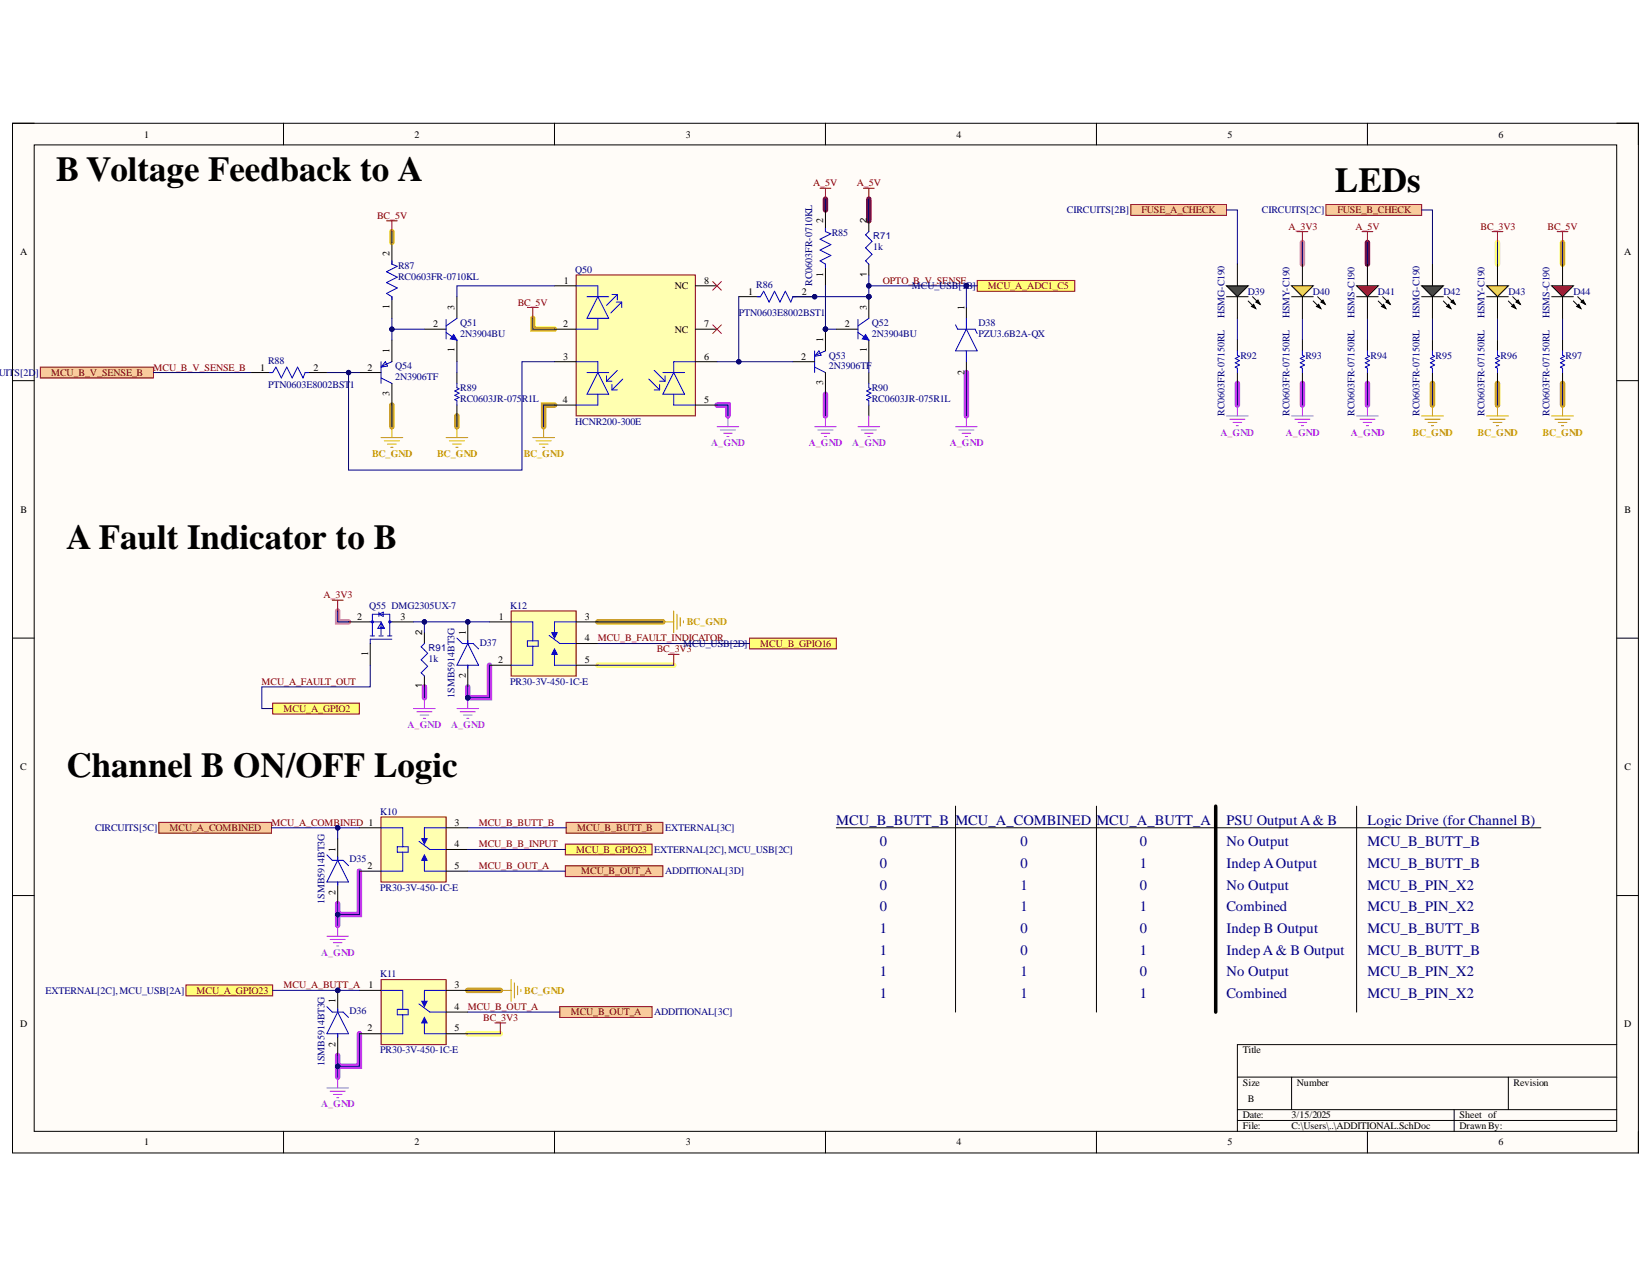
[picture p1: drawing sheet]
<svg xmlns="http://www.w3.org/2000/svg" width="279mm" height="216mm" viewBox="0 0 279 216" stroke-linecap="round" stroke-linejoin="round" font-family="sans-serif">
<defs><g id="words">
<g font-size="5.9">
<text x="9.5" y="30.5">B Voltage Feedback to A</text>
<text x="225.8" y="32.4">LEDs</text>
<text x="11.3" y="92.9">A Fault Indicator to B</text>
<text x="11.3" y="131.3">Channel B ON/OFF Logic</text>
</g>
<g font-size="2.5" fill="#000080">
<text x="141.4" y="139.5">MCU_B_BUTT_B MCU_A_COMBINED MCU_A_BUTT_A</text>
<text x="148.8" y="143.1">0</text>
<text x="172.6" y="143.1">0</text>
<text x="192.8" y="143.1">0</text>
<text x="207.4" y="139.5">PSU OutputA&amp; B</text>
<text x="207.4" y="143.1">No Output</text>
<text x="231.3" y="139.5">Logic Drive (for Channel B)</text>
<text x="231.3" y="143.1">MCU_B_BUTT_B</text>
<text x="148.8" y="146.7">0</text>
<text x="172.6" y="146.7">0</text>
<text x="192.8" y="146.7">1</text>
<text x="207.4" y="146.7">Indep AOutput</text>
<text x="231.3" y="146.7">MCU_B_BUTT_B</text>
<text x="148.8" y="150.4">0</text>
<text x="148.8" y="154.1">0</text>
<text x="172.6" y="150.4">1</text>
<text x="172.6" y="154.1">1</text>
<text x="192.8" y="150.4">0</text>
<text x="192.8" y="154.1">1</text>
<text x="207.4" y="150.4">No Output</text>
<text x="207.4" y="154.1">Combined</text>
<text x="231.3" y="150.4">MCU_B_PIN_X2</text>
<text x="231.3" y="154.1">MCU_B_PIN_X2</text>
<text x="148.8" y="157.7">1</text>
<text x="148.8" y="161.4">1</text>
<text x="172.6" y="161.4">0</text>
<text x="172.6" y="157.7">0</text>
<text x="192.8" y="157.7">0</text>
<text x="192.8" y="161.4">1</text>
<text x="207.4" y="157.7">Indep B Output</text>
<text x="207.4" y="161.4">Indep A&amp; B Output</text>
<text x="231.3" y="157.7">MCU_B_BUTT_B</text>
<text x="231.3" y="161.4">MCU_B_BUTT_B</text>
<text x="148.8" y="165.1">1</text>
<text x="172.6" y="165.1">1</text>
<text x="192.8" y="165.1">0</text>
<text x="207.4" y="165.1">No Output</text>
<text x="231.3" y="165.1">MCU_B_PIN_X2</text>
<text x="148.8" y="168.7">1</text>
<text x="172.6" y="168.7">1</text>
<text x="192.8" y="168.7">1</text>
<text x="207.4" y="168.7">Combined</text>
<text x="231.3" y="168.7">MCU_B_PIN_X2</text>
</g>
<g font-size="1.7">
<text x="24.4" y="23.3">1</text>
<text x="70.1" y="23.3">2</text>
<text x="116" y="23.3">3</text>
<text x="161.7" y="23.3">4</text>
<text x="207.6" y="23.3">5</text>
<text x="253.4" y="23.3">6</text>
<text x="139.2" y="37.7" transform="rotate(-90 139.2 37.7)">2</text>
<text x="3.4" y="43.1">A</text>
<text x="65.9" y="43.2" transform="rotate(-90 65.9 43.2)">2</text>
<text x="95.3" y="48">1</text>
<text x="119.1" y="48">8</text>
<text x="139.2" y="46.8" transform="rotate(-90 139.2 46.8)">1</text>
<text x="274.7" y="43.1">A</text>
<text x="65.9" y="52.3" transform="rotate(-90 65.9 52.3)">1</text>
<text x="76.9" y="52.4" transform="rotate(-90 76.9 52.4)">3</text>
<text x="114.1" y="48.9">NC</text>
<text x="126.6" y="49.8">1</text>
<text x="135.6" y="49.8">2</text>
<text x="146.6" y="52.4" transform="rotate(-90 146.6 52.4)">3</text>
<text x="163.1" y="52.4" transform="rotate(-90 163.1 52.4)">1</text>
<text x="65.9" y="59.7" transform="rotate(-90 65.9 59.7)">1</text>
<text x="73.3" y="55.3">2</text>
<text x="76.9" y="59.5" transform="rotate(-90 76.9 59.5)">1</text>
<text x="95.3" y="55.3">2</text>
<text x="114.1" y="56.2">NC</text>
<text x="119.1" y="55.3">7</text>
<text x="139.2" y="57.8" transform="rotate(-90 139.2 57.8)">1</text>
<text x="142.9" y="55.3">2</text>
<text x="146.6" y="59.5" transform="rotate(-90 146.6 59.5)">1</text>
<text x="44" y="62.7">1</text>
<text x="53" y="62.7">2</text>
<text x="62.2" y="62.7">2</text>
<text x="95.3" y="60.8">3</text>
<text x="119.1" y="60.8">6</text>
<text x="135.5" y="60.8">2</text>
<text x="139.2" y="65.1" transform="rotate(-90 139.2 65.1)">3</text>
<text x="163.1" y="63.3" transform="rotate(-90 163.1 63.3)">2</text>
<text x="65.9" y="67" transform="rotate(-90 65.9 67)">3</text>
<text x="95.2" y="68.2">4</text>
<text x="119.1" y="68.2">5</text>
<text x="3.5" y="86.7">B</text>
<text x="274.8" y="86.7">B</text>
<text x="60.4" y="104.8">2</text>
<text x="67.8" y="104.8">3</text>
<text x="78.8" y="107.3" transform="rotate(-90 78.8 107.3)">1</text>
<text x="84.3" y="104.8">1</text>
<text x="98.9" y="104.8">3</text>
<text x="62.3" y="110.9" transform="rotate(-90 62.3 110.9)">1</text>
<text x="84.3" y="112.1">2</text>
<text x="98.9" y="108.4">4</text>
<text x="98.9" y="112.1">5</text>
<text x="78.8" y="114.7" transform="rotate(-90 78.8 114.7)">2</text>
<text x="3.4" y="130.2">C</text>
<text x="274.8" y="130.2">C</text>
<text x="76.9" y="139.6">3</text>
<text x="76.9" y="143.3">4</text>
<text x="56.8" y="144" transform="rotate(-90 56.8 144)">1</text>
<text x="62.2" y="146.9">2</text>
<text x="76.9" y="146.9">5</text>
<text x="56.8" y="151.4" transform="rotate(-90 56.8 151.4)">2</text>
<text x="62.3" y="167.1">1</text>
<text x="76.9" y="167.1">3</text>
<text x="3.4" y="173.7">D</text>
<text x="56.8" y="169.6" transform="rotate(-90 56.8 169.6)">1</text>
<text x="76.9" y="170.7">4</text>
<text x="274.7" y="173.7">D</text>
<text x="56.8" y="177" transform="rotate(-90 56.8 177)">2</text>
<text x="62.2" y="174.4">2</text>
<text x="76.9" y="174.4">5</text>
<text x="210.2" y="178.1">Title</text>
<text x="210.2" y="183.6">Size</text>
<text x="219.4" y="183.6">Number</text>
<text x="256" y="183.6">Revision</text>
<text x="210.2" y="189.1">Date:</text>
<text x="210.2" y="190.9">File:</text>
<text x="211.1" y="186.3">B</text>
<text x="218.4" y="189.1">3/15/2025</text>
<text x="218.4" y="190.9">C:\Users\..\ADDITIONAL.SchDoc</text>
<text x="246.8" y="189.1">Sheet of</text>
<text x="246.8" y="190.9">DrawnBy:</text>
<text x="24.4" y="193.7">1</text>
<text x="70.1" y="193.7">2</text>
<text x="116" y="193.7">3</text>
<text x="161.7" y="193.7">4</text>
<text x="207.6" y="193.7">5</text>
<text x="253.4" y="193.7">6</text>
</g>
<g font-size="1.7" fill="#800000">
<text x="137.6" y="31.5">A_5V</text>
<text x="144.9" y="31.5">A_5V</text>
<text x="63.8" y="37">BC_5V</text>
<text x="193" y="36">FUSE_A_CHECK</text>
<text x="217.9" y="38.8">A_3V3</text>
<text x="226.2" y="36">FUSE_B_CHECK</text>
<text x="229.3" y="38.8">A_5V</text>
<text x="250.4" y="38.8">BC_3V3</text>
<text x="261.7" y="38.8">BC_5V</text>
<text x="149.3" y="48">OPTO_B_V_SENSE</text>
<text x="87.6" y="51.7">BC_5V</text>
<text x="167.1" y="48.9">MCU_A_ADC1_C5</text>
<text x="8.6" y="63.5">MCU_B_V_SENSE_B</text>
<text x="26" y="62.7">MCU_B_V_SENSE_B</text>
<text x="54.7" y="101.1">A_3V3</text>
<text x="101.1" y="108.4">MCU_B_FAULT_INDICATOR</text>
<text x="111.1" y="110.3">BC_3V3</text>
<text x="128.6" y="109.4">MCU_B_GPIO16</text>
<text x="44.2" y="115.8">MCU_A_FAULT_OUT</text>
<text x="48" y="120.3">MCU_A_GPIO2</text>
<text x="28.7" y="140.6">MCU_A_COMBINED</text>
<text x="45.9" y="139.6">MCU_A_COMBINED 1</text>
<text x="81" y="139.6">MCU_B_BUTT_B</text>
<text x="81" y="143.3">MCU_B_B_INPUT</text>
<text x="97.6" y="140.6">MCU_B_BUTT_B</text>
<text x="81" y="146.9">MCU_B_OUT_A</text>
<text x="97.5" y="144.2">MCU_B_GPIO23 EXTERNAL[2C],MCU_USB[2C]</text>
<text x="98.3" y="147.8">MCU_B_OUT_A</text>
<text x="48" y="167.1">MCU_A_BUTT_A</text>
<text x="33.2" y="168">MCU_A_GPIO23</text>
<text x="79.1" y="170.7">MCU_B_OUT_A</text>
<text x="81.7" y="172.6">BC_3V3</text>
<text x="96.5" y="171.7">MCU_B_OUT_A</text>
</g>
<g font-size="1.7" fill="#000080">
<text x="140.7" y="39.9">R85</text>
<text x="180.4" y="36">CIRCUITS[2B]</text>
<text x="213.4" y="36">CIRCUITS[2C]</text>
<text x="67.3" y="45.4">R87</text>
<text x="67.3" y="47.3">RC0603FR-0710KL</text>
<text x="97.3" y="46.2">Q50</text>
<text x="147.7" y="42.3">1k</text>
<text x="124.9" y="53.5">PTN0603E8002BST1</text>
<text x="127.9" y="48.7">R86</text>
<text x="137.4" y="48.3" transform="rotate(-90 137.4 48.3)">RC0603FR-0710KL</text>
<text x="154.2" y="48.9">MCU_USB[1B]</text>
<text x="207.1" y="53.8" transform="rotate(-90 207.1 53.8)">HSMG-C190</text>
<text x="211.1" y="49.8">D39</text>
<text x="218.1" y="53.8" transform="rotate(-90 218.1 53.8)">HSMY-C190</text>
<text x="222.1" y="49.8">D40</text>
<text x="229.1" y="53.8" transform="rotate(-90 229.1 53.8)">HSMS-C190</text>
<text x="233.1" y="49.8">D41</text>
<text x="240.1" y="53.8" transform="rotate(-90 240.1 53.8)">HSMG-C190</text>
<text x="244.1" y="49.8">D42</text>
<text x="251.1" y="53.8" transform="rotate(-90 251.1 53.8)">HSMY-C190</text>
<text x="255.1" y="49.8">D43</text>
<text x="262.1" y="53.8" transform="rotate(-90 262.1 53.8)">HSMS-C190</text>
<text x="266.1" y="49.8">D44</text>
<text x="77.8" y="55.1">Q51</text>
<text x="77.8" y="56.9">2N3904BU</text>
<text x="147.4" y="55.1">Q52</text>
<text x="147.4" y="56.9">2N3904BU</text>
<text x="165.5" y="55.1">D38</text>
<text x="165.5" y="56.9">PZU3.6B2A-QX</text>
<text x="-.3" y="63.5">UIT</text>
<text x="2.5" y="63.5">S[2D</text>
<text x="6" y="63.5">]</text>
<text x="45.3" y="61.6">R88</text>
<text x="45.3" y="65.5">PTN0603E8002BST</text>
<text x="59.1" y="65.5">1</text>
<text x="66.8" y="62.4">Q54</text>
<text x="66.8" y="64.3">2N3906TF</text>
<text x="140.2" y="60.6">Q53</text>
<text x="140.2" y="62.4">2N3906TF</text>
<text x="209.8" y="60.6">R92</text>
<text x="220.8" y="60.6">R93</text>
<text x="231.8" y="60.6">R94</text>
<text x="242.8" y="60.6">R95</text>
<text x="253.8" y="60.6">R96</text>
<text x="264.8" y="60.6">R97</text>
<text x="77.8" y="66.1">R89</text>
<text x="77.8" y="67.9">RC0603JR-075R1L</text>
<text x="97.3" y="71.8">HCNR200-300E</text>
<text x="147.4" y="66.1">R90</text>
<text x="147.4" y="67.9">RC0603JR-075R1L</text>
<text x="207.1" y="70.3" transform="rotate(-90 207.1 70.3)">RC0603FR-07150RL</text>
<text x="218.1" y="70.3" transform="rotate(-90 218.1 70.3)">RC0603FR-07150RL</text>
<text x="229.1" y="70.3" transform="rotate(-90 229.1 70.3)">RC0603FR-07150RL</text>
<text x="240.1" y="70.3" transform="rotate(-90 240.1 70.3)">RC0603FR-07150RL</text>
<text x="251.1" y="70.3" transform="rotate(-90 251.1 70.3)">RC0603FR-07150RL</text>
<text x="262.1" y="70.3" transform="rotate(-90 262.1 70.3)">RC0603FR-07150RL</text>
<text x="62.4" y="102.9">Q55 DMG2305UX-7</text>
<text x="86.3" y="102.9">K12</text>
<text x="72.5" y="111.9">1k</text>
<text x="81.1" y="109.2">D37</text>
<text x="115.6" y="109.4">MCU_USB[2D]</text>
<text x="76.9" y="118" transform="rotate(-90 76.9 118)">1SMB5914BT3G</text>
<text x="86.3" y="115.8">PR30-3V-450-1C-E</text>
<text x="64.3" y="137.8">K10</text>
<text x="16.1" y="140.6">CIRCUITS[5C]</text>
<text x="112.5" y="140.6">EXTERNAL[3C]</text>
<text x="59.1" y="145.8">D35</text>
<text x="112.5" y="147.8">ADDITIONAL[3D]</text>
<text x="54.9" y="152.8" transform="rotate(-90 54.9 152.8)">1SMB5914BT3G</text>
<text x="64.3" y="150.6">PR30-3V-450-1C-E</text>
<text x="64.3" y="165.2">K11</text>
<text x="7.7" y="168">EXTERNAL[2C],MCU_USB[2A]</text>
<text x="59.1" y="171.5">D36</text>
<text x="110.7" y="171.7">ADDITIONAL[3C]</text>
<text x="64.3" y="178.1">PR30-3V-450-1C-E</text>
<text x="54.9" y="180.3" transform="rotate(-90 54.9 180.3)">1SMB5914BT3G</text>
</g>
<g font-size="1.7" fill="#c39800">
<text x="62.9" y="77.3">BC_GND</text>
<text x="73.9" y="77.3">BC_GND</text>
<text x="88.6" y="77.3">BC_GND</text>
<text x="238.9" y="73.7">BC_GND</text>
<text x="249.9" y="73.7">BC_GND</text>
<text x="260.9" y="73.7">BC_GND</text>
<text x="116.1" y="105.7">BC_GND</text>
<text x="88.7" y="168">BC_GND</text>
</g>
<g font-size="1.7" fill="#c337eb">
<text x="120.3" y="75.4">A_GND</text>
<text x="136.8" y="75.4">A_GND</text>
<text x="144.1" y="75.4">A_GND</text>
<text x="160.6" y="75.4">A_GND</text>
<text x="206.4" y="73.7">A_GND</text>
<text x="217.5" y="73.7">A_GND</text>
<text x="228.5" y="73.7">A_GND</text>
<text x="68.9" y="123.1">A_GND</text>
<text x="76.3" y="123.1">A_GND</text>
<text x="54.3" y="161.6">A_GND</text>
<text x="54.3" y="187.2">A_GND</text>
</g>
<g font-size="1.6">
<text x="146.6" y="37.7" transform="rotate(-90 146.6 37.7)">2</text>
<text x="146.6" y="46.8" transform="rotate(-90 146.6 46.8)">1</text>
<text x="71.4" y="107.3" transform="rotate(-90 71.4 107.3)">2</text>
<text x="71.4" y="116.4" transform="rotate(-90 71.4 116.4)">1</text>
</g>
<g font-size="1.6" fill="#000080">
<text x="147.7" y="40.4">R71</text>
<text x="72.5" y="110.1">R91</text>
</g>
</g></defs>
<path d="M2.1 20.8h275v174.1h-275z" fill-rule="evenodd" fill="#fffcf8"/>
<path d="M2.1 20.8h275v174.1h-275z" fill="none" stroke="#000" stroke-width=".17"/>
<path d="M5.8 24.5h267.6v166.8h-267.6z" fill-rule="evenodd" fill="#fffcf8"/>
<g fill="none" stroke="#000" stroke-width=".17">
<path d="M2.1 20.8h3.7M5.8 24.5h267.6v166.8h-267.6zM47.9 20.8v3.7M93.8 20.8v3.7M139.6 20.8v3.7M185.4 20.8v3.7M231.3 20.8v3.7M273.4 20.8h3.7v3.7M66.3 41v3.7M66.3 50.2v3.6M66.3 57.5v3.7M71.8 55.7h3.6"/>
<path d="M77.3 50.2v3.6M77.3 57.5v3.7M2.1 64.4h3.7M42.5 63h3.6M51.6 63h3.7M60.8 63h3.6M66.3 64.8v3.7M273.4 64.4h3.7M2.1 107.9h3.7M273.4 107.9h3.7M2.1 151.4h3.7M273.4 151.4h3.7"/>
<path d="M273.4 176.6h-64.1v14.7M48 191.3v3.6M93.8 191.3v3.6M139.6 191.3v3.6M185.4 191.3v3.6M209.3 182.1h64.1M209.3 187.6h64.1M209.3 189.4h64.1M218.4 182.1v5.5M231.3 191.3v3.6M245.9 187.6v3.7M255.1 182.1v5.5"/>
<path d="M277.1 191.3v3.6"/>
</g>
<path d="M66.3 68.5v3.6M77.3 70.3v1.8M93.8 68.5h-1.9v3.6M242.3 64.8v3.7M253.3 64.8v3.7M264.3 64.8v3.7M101.1 105.1h11M79.1 167.4h5.5" fill="none" stroke="#c39800" stroke-width=".93"/>
<path d="M66.3 39.2v1.8M90.1 53.8v1.9h3.7M264.3 41v3.7" fill="none" stroke="#ffd900" stroke-width=".93"/>
<path d="M121.3 68.5h1.8v1.8M139.6 66.6v3.7M163.4 63v7.3M209.3 64.8v3.7M220.3 64.8v3.7M231.3 64.8v3.7M71.8 116.1v1.9M82.8 112.5v5.5h-3.7v-1.9M57.1 154.6v1.8M60.8 147.3v7.3h-3.7v-1.8M60.8 174.8v5.5h-3.7v-1.9M57.1 180.3v1.8" fill="none" stroke="#c337eb" stroke-width=".93"/>
<path d="M139.6 33.7v1.8M146.9 33.7v3.6M231.3 41v3.7" fill="none" stroke="#7c0056" stroke-width=".93"/>
<path d="M220.3 41v3.7M57.1 103.3v1.8h1.8" fill="none" stroke="#e85dac" stroke-width=".93"/>
<path d="M253.3 41v3.7M101.1 112.5h12.8M79.1 174.8h5.5" fill="none" stroke="#ffed7a" stroke-width=".93"/>
<path d="M66.3 44.1v.6l.9 .3-1.8 .9 1.8 1-1.8 .9 1.8 .9-1.8 .9 .9 .6v.5M75.4 56.2l1.9 1.3M75.4 54v3.3M77.3 53.8l-1.9 1.3M45.6 63h.5l.6-.9 .9 1.8 .9-1.8 .9 1.8 .9-1.8 .9 1.8 .4-.9h.6M64.4 61.2v3.6M64.4 63.9l1.9 .9M65.2 61.2l.3 .7-1.1 .2zM66.3 61.2l-1.7 .7" fill="none" stroke="#00f" stroke-width=".17"/>
<path d="M76.7 56.6l.6 .9-1.1-.2z" fill="#00f"/>
<path d="M76.7 56.6l.6 .9-1.1-.2zM77.3 64.8v.8l.3 .1-.7 .4 .7 .4-.7 .3 .7 .4-.7 .4 .4 .1v.8" fill="none" stroke="#00f" stroke-width=".17"/>
<path d="M77.3 63v1.8M77.3 68.5v1.8" fill="none" stroke="#000" stroke-width=".17"/>
<path d="M97.4 46.5h20.2v23.8h-20.2z" fill-rule="evenodd" fill="#ffffb0"/>
<path d="M97.4 46.5h20.2v23.8h-20.2z" fill="none" stroke="#800000" stroke-width=".17"/>
<g fill="none" stroke="#00f" stroke-width=".17">
<path d="M97.4 48.3h3.7v1.9M99.3 50.2h3.6M101.1 50.2l1.8 3.6h-3.6zM101.1 53.8v1.9h-3.7M103.5 49.8h.9M104.2 51.1h.9M104.4 49.8l-1.8 1.8M104.4 49.8v.9M105.1 51.1v.9M105.1 51.1l-1.8 1.8M97.4 61.2h3.7v1.8M99.3 63h3.6"/>
<path d="M101.1 66.6v1.9h-3.7M101.1 63l1.8 3.6h-3.6zM102.6 63.5v1M102.6 64.5h.9M103.5 65v.9M103.5 65.9h.9M104.4 62.6l-1.8 1.9M105.3 64.1l-1.8 1.8M109.7 64.1l1.9 1.8M110.6 65.9h1M110.6 62.6l1.9 1.9M111.6 64.5h.9"/>
<path d="M111.6 65v.9M112.1 63h3.7M112.5 63.5v1M113.9 63l1.9 3.6h-3.7zM113.9 66.6v1.9h3.7M117.6 61.2h-3.7v1.8"/>
</g>
<path d="M93.8 55.7h3.6M93.8 48.3h3.6M117.6 55.7h3.7M117.6 48.3h3.7M93.8 68.5h3.6M93.8 61.2h3.6M117.6 68.5h3.7M117.6 61.2h3.7" fill="none" stroke="#000" stroke-width=".17"/>
<path d="M120.5 47.6l1.5 1.5M120.5 54.9l1.5 1.5M122 47.6l-1.5 1.5M122 54.9l-1.5 1.5" fill="none" stroke="#f00" stroke-width=".17"/>
<circle cx="137.8" cy="50.2" r=".37" fill="#000080"/>
<circle cx="137.8" cy="50.2" r=".37" fill="none" stroke="#000080" stroke-width=".17"/>
<path d="M124.9 50.2h3.7M134.1 50.2h3.7" fill="none" stroke="#000" stroke-width=".17"/>
<circle cx="137.8" cy="50.2" r=".37" fill="#000080"/>
<circle cx="137.8" cy="50.2" r=".37" fill="none" stroke="#000080" stroke-width=".17"/>
<path d="M128.1 50.2h.5l.6-1 .9 1.9 .9-1.9 .9 1.9 .9-1.9 .9 1.9 .4-.9h.6" fill="none" stroke="#00f" stroke-width=".17"/>
<circle cx="139.6" cy="55.7" r=".37" fill="#000080"/>
<circle cx="139.6" cy="55.7" r=".37" fill="none" stroke="#000080" stroke-width=".17"/>
<path d="M137.8 59.3v3.7M138.5 59.3l.4 .8-1.1 .1zM139.6 59.3l-1.6 .8M137.8 62.1l1.8 .9" fill="none" stroke="#00f" stroke-width=".17"/>
<path d="M139.6 55.7v3.6M134.1 61.2h3.7" fill="none" stroke="#000" stroke-width=".17"/>
<circle cx="139.6" cy="55.7" r=".37" fill="#000080"/>
<circle cx="139.6" cy="55.7" r=".37" fill="none" stroke="#000080" stroke-width=".17"/>
<path d="M139.6 35.5v3.7M139.6 44.7v3.6M139.6 63v3.6" fill="none" stroke="#000" stroke-width=".17"/>
<path d="M139.6 38.6v.6l.9 .3-1.8 .9 1.8 1-1.8 .9 1.8 .9-1.8 .9 .9 .6v.5" fill="none" stroke="#00f" stroke-width=".17"/>
<circle cx="146.9" cy="50.2" r=".37" fill="#000080"/>
<circle cx="146.9" cy="50.2" r=".37" fill="none" stroke="#000080" stroke-width=".17"/>
<path d="M141.4 55.7h3.7M146.9 50.2v3.6M146.9 57.5v3.7" fill="none" stroke="#000" stroke-width=".17"/>
<circle cx="146.9" cy="50.2" r=".37" fill="#000080"/>
<circle cx="146.9" cy="50.2" r=".37" fill="none" stroke="#000080" stroke-width=".17"/>
<path d="M145.1 56.2l1.8 1.3M145.1 54v3.3M146.9 53.8l-1.8 1.3" fill="none" stroke="#00f" stroke-width=".17"/>
<path d="M146.4 56.6l.5 .9-1.1-.2z" fill="#00f"/>
<path d="M146.9 39.2l-.5 .5 1.1 1.1-1.1 1.1 1.1 1.1-1.1 1.1 .5 .6M146.4 56.6l.5 .9-1.1-.2zM146.9 64.8v.8l.4 .1-.7 .4 .7 .4-.7 .3 .7 .4-.7 .4 .3 .1v.8" fill="none" stroke="#00f" stroke-width=".17"/>
<path d="M146.9 37.3v1.9M146.9 44.7v1.8M146.9 63v1.8M146.9 68.5v1.8" fill="none" stroke="#000" stroke-width=".17"/>
<path d="M65.4 37.3h1.8M66.3 37.3v1.9M138.7 31.8h1.8M139.6 31.8v1.9M146 31.8h1.9M146.9 31.8v1.9M89.2 52h1.8M90.1 52v1.8" fill="none" stroke="#800000" stroke-width=".17"/>
<g fill="none" stroke="#c39800" stroke-width=".17">
<path d="M64.4 74h3.7M65 74.5h2.6M65.5 75.1h1.5M66.1 75.6h.4M66.3 72.1v1.9M75.4 74h3.7M76 74.5h2.6M76.5 75.1h1.5M77.1 75.6h.4M77.3 72.1v1.9M90.1 74h3.7M90.7 74.5h2.5"/>
<path d="M91.2 75.1h1.5M91.8 75.6h.3M91.9 72.1v1.9"/>
</g>
<g fill="none" stroke="#c337eb" stroke-width=".17">
<path d="M121.3 72.1h3.6M121.8 72.7h2.6M122.4 73.2h1.4M122.9 73.8h.4M123.1 70.3v1.8M137.8 72.1h3.6M138.3 72.7h2.6M138.9 73.2h1.4M139.4 73.8h.4M139.6 70.3v1.8M145.1 72.1h3.7M145.7 72.7h2.5"/>
<path d="M146.2 73.2h1.5M146.8 73.8h.3M146.9 70.3v1.8"/>
</g>
<path d="M165.3 47.4h16.5v1.8h-16.5z" fill-rule="evenodd" fill="#ffff80"/>
<path d="M165.3 47.4h16.5v1.8h-16.5z" fill="none" stroke="#800000" stroke-width=".17"/>
<path d="M86.4 103.3h11v11h-11z" fill-rule="evenodd" fill="#ffffb0"/>
<path d="M86.4 103.3h11v11h-11z" fill="none" stroke="#800000" stroke-width=".17"/>
<path d="M86.4 105.1h3.7v3.2M89.2 108.3h1.8v1h-1.8zM90.1 109.3v3.2h-3.7M92.9 107.4l1.8 1.4h2.7M93.8 110.6v1.9h3.6M97.4 105.1h-3.6v1.9" fill="none" stroke="#00f" stroke-width=".17"/>
<path d="M93.8 109.7l.4 .9h-.9z" fill="#00f"/>
<path d="M93.8 109.7l.4 .9h-.9z" fill="none" stroke="#00f" stroke-width=".17"/>
<path d="M93.3 107h.9l-.4 .9z" fill="#00f"/>
<path d="M93.3 107h.9l-.4 .9z" fill="none" stroke="#00f" stroke-width=".17"/>
<path d="M82.8 105.1h3.6M82.8 112.5h3.6M97.4 105.1h3.7M97.4 112.5h3.7M97.4 108.8h3.7" fill="none" stroke="#000" stroke-width=".17"/>
<path d="M77.3 119.8h3.6M79.1 118v1.8M77.8 120.3h2.6M78.4 120.9h1.4M78.9 121.4h.4" fill="none" stroke="#c337eb" stroke-width=".17"/>
<circle cx="79.1" cy="118" r=".37" fill="#000080"/>
<circle cx="79.1" cy="118" r=".37" fill="none" stroke="#000080" stroke-width=".17"/>
<circle cx="79.1" cy="105.1" r=".37" fill="#000080"/>
<circle cx="79.1" cy="105.1" r=".37" fill="none" stroke="#000080" stroke-width=".17"/>
<path d="M79.1 105.1v3.7M79.1 112.5v3.6" fill="none" stroke="#000" stroke-width=".17"/>
<circle cx="79.1" cy="105.1" r=".37" fill="#000080"/>
<circle cx="79.1" cy="105.1" r=".37" fill="none" stroke="#000080" stroke-width=".17"/>
<path d="M71.8 108.8l-.6 .6 1.1 1-1.1 1.1 1.1 1.1-1.1 1.1 .6 .6M77.3 107.9l.9 .9h1.8l.9 .9M79.1 108.8l1.8 3.7h-3.6zM79.1 108.3v.5M79.1 112.5v.5" fill="none" stroke="#00f" stroke-width=".17"/>
<path d="M71.8 107v1.8M71.8 114.3v1.8" fill="none" stroke="#000" stroke-width=".17"/>
<path d="M69.9 119.8h3.7M71.8 118v1.8M70.5 120.3h2.6M71 120.9h1.5M71.6 121.4h.4" fill="none" stroke="#c337eb" stroke-width=".17"/>
<path d="M56.2 101.5h1.8M57.1 101.5v1.8" fill="none" stroke="#800000" stroke-width=".17"/>
<path d="M46.1 118.9h14.7v1.8h-14.7z" fill-rule="evenodd" fill="#ffff80"/>
<path d="M46.1 118.9h14.7v1.8h-14.7zM113 110.6h1.9M113.9 110.6v1.9" fill="none" stroke="#800000" stroke-width=".17"/>
<g fill="none" stroke="#00f" stroke-width=".17">
<path d="M62.6 107.5h.7M62.6 105.1h1.8l.6 1.1M63 107.5v-3.6h2.9v3.6M64.1 107.5h.7M64.1 103.9l.7-.4v.7zM64.1 103.5v.7M64.3 106.1h.5M64.4 105.5v1.8M64.4 105.3l.6 .9h-1.1zM65.5 107.5h.8M65.9 105.1h.4M66.3 108.1h-3.7v.7"/>
<circle cx="63" cy="105.1" r=".18"/>
<circle cx="65.9" cy="105.1" r=".18"/>
</g>
<path d="M58.9 105.1h3.7M62.6 108.8v3.7M66.3 105.1h3.6" fill="none" stroke="#000" stroke-width=".17"/>
<path d="M126.8 107.9h14.6v1.8h-14.6z" fill-rule="evenodd" fill="#ffff80"/>
<path d="M126.8 107.9h14.6v1.8h-14.6z" fill="none" stroke="#800000" stroke-width=".17"/>
<path d="M112.1 105.1h1.8M113.9 103.3v3.7M114.5 103.9v2.5M115 104.4v1.5M115.6 105v.3" fill="none" stroke="#c39800" stroke-width=".17"/>
<path d="M6.8 62.1h19.1v1.8h-19.1z" fill-rule="evenodd" fill="#f9cb9c"/>
<path d="M6.8 62.1h19.1v1.8h-19.1z" fill="none" stroke="#800000" stroke-width=".17"/>
<path d="M163.4 52v1.8M163.4 61.2v1.8" fill="none" stroke="#000" stroke-width=".17"/>
<path d="M161.6 54.9l.4 .8h2.9l.4 .7M163.4 55.7l1.9 3.6h-3.7zM163.4 53.8v1.9M163.4 59.3v1.9" fill="none" stroke="#00f" stroke-width=".17"/>
<path d="M161.6 72.1h3.7M162.2 72.7h2.5M162.7 73.2h1.5M163.3 73.8h.3M163.4 70.3v1.8" fill="none" stroke="#c337eb" stroke-width=".17"/>
<path d="M64.4 138.1h11v11h-11z" fill-rule="evenodd" fill="#ffffb0"/>
<path d="M64.4 138.1h11v11h-11z" fill="none" stroke="#800000" stroke-width=".17"/>
<path d="M64.4 140h3.7v3.2M75.4 140h-3.6v1.8M67.2 143.2h1.8v.9h-1.8zM68.1 144.1v3.2h-3.7M70.9 142.2l1.8 1.4h2.7M71.8 145.5v1.8h3.6" fill="none" stroke="#00f" stroke-width=".17"/>
<path d="M71.8 144.5l.4 1h-.9z" fill="#00f"/>
<path d="M71.8 144.5l.4 1h-.9z" fill="none" stroke="#00f" stroke-width=".17"/>
<path d="M71.3 141.8h.9l-.4 .9z" fill="#00f"/>
<path d="M55.3 144.5l.9 1h1.8l.9 .9M57.1 145.5l1.8 3.6h-3.6zM57.1 144.9v.6M57.1 149.1v.6M71.3 141.8h.9l-.4 .9z" fill="none" stroke="#00f" stroke-width=".17"/>
<path d="M60.8 140h3.6M75.4 140h3.7M57.1 141.8v3.7M57.1 149.1v3.7M60.8 147.3h3.6M75.4 147.3h3.7M75.4 143.6h3.7" fill="none" stroke="#000" stroke-width=".17"/>
<path d="M55.3 158.3h3.6M55.8 158.8h2.6M56.4 159.4h1.4M56.9 159.9h.4M57.1 156.4v1.9" fill="none" stroke="#c337eb" stroke-width=".17"/>
<path d="M95.6 142.7h14.7v1.8h-14.7z" fill-rule="evenodd" fill="#ffff80"/>
<path d="M95.6 142.7h14.7v1.8h-14.7z" fill="none" stroke="#800000" stroke-width=".17"/>
<path d="M95.6 146.4h16.5v1.8h-16.5z" fill-rule="evenodd" fill="#f9cb9c"/>
<path d="M95.6 146.4h16.5v1.8h-16.5z" fill="none" stroke="#800000" stroke-width=".17"/>
<path d="M94.7 170.2h15.6v1.8h-15.6z" fill-rule="evenodd" fill="#f9cb9c"/>
<path d="M94.7 170.2h15.6v1.8h-15.6z" fill="none" stroke="#800000" stroke-width=".17"/>
<path d="M64.5 165.6h10.9v11h-10.9z" fill-rule="evenodd" fill="#ffffb0"/>
<path d="M64.5 165.6h10.9v11h-10.9z" fill="none" stroke="#800000" stroke-width=".17"/>
<path d="M64.4 167.4h3.7v3.3M67.2 170.7h1.8v.9h-1.8zM68.1 171.6v3.2h-3.6M70.9 169.7l1.8 1.4h2.7M71.8 172.9v1.9h3.6M75.4 167.4h-3.6v1.9" fill="none" stroke="#00f" stroke-width=".17"/>
<path d="M71.8 172l.4 .9h-.9z" fill="#00f"/>
<path d="M71.8 172l.4 .9h-.9z" fill="none" stroke="#00f" stroke-width=".17"/>
<path d="M71.3 169.3h.9l-.4 .9z" fill="#00f"/>
<path d="M71.3 169.3h.9l-.4 .9z" fill="none" stroke="#00f" stroke-width=".17"/>
<path d="M60.8 167.4h3.6M60.8 174.8h3.7M75.4 167.4h3.7M75.4 174.8h3.7M75.4 171.1h3.7" fill="none" stroke="#000" stroke-width=".17"/>
<path d="M83.7 172.9h1.8M84.6 172.9v1.9" fill="none" stroke="#800000" stroke-width=".17"/>
<circle cx="57.1" cy="167.4" r=".37" fill="#000080"/>
<circle cx="57.1" cy="167.4" r=".37" fill="none" stroke="#000080" stroke-width=".17"/>
<path d="M57.1 167.4v3.7M57.1 174.8v3.6" fill="none" stroke="#000" stroke-width=".17"/>
<circle cx="57.1" cy="167.4" r=".37" fill="#000080"/>
<circle cx="57.1" cy="167.4" r=".37" fill="none" stroke="#000080" stroke-width=".17"/>
<path d="M55.3 170.2l.9 .9h1.8l.9 .9M57.1 171.1l1.9 3.7h-3.7zM57.1 170.6v.5M57.1 174.8v.5" fill="none" stroke="#00f" stroke-width=".17"/>
<path d="M55.3 183.9h3.7M55.8 184.5h2.6M56.4 185h1.5M56.9 185.6h.4M57.1 182.1v1.8" fill="none" stroke="#c337eb" stroke-width=".17"/>
<path d="M84.6 167.4h1.8M86.4 165.6v3.7M87 166.2v2.5M87.5 166.7v1.5M88.1 167.3v.3" fill="none" stroke="#c39800" stroke-width=".17"/>
<path d="M31.4 166.5h14.7v1.9h-14.7z" fill-rule="evenodd" fill="#ffff80"/>
<path d="M31.4 166.5h14.7v1.9h-14.7z" fill="none" stroke="#800000" stroke-width=".17"/>
<path d="M95.8 139h16.3v1.9h-16.3z" fill-rule="evenodd" fill="#f9cb9c"/>
<path d="M95.8 139h16.3v1.9h-16.3z" fill="none" stroke="#800000" stroke-width=".17"/>
<path d="M141.4 140h119.2M161.6 136.3v34.8M185.4 136.3v34.8M229.4 136.3v34.8" fill="none" stroke="#000" stroke-width=".17"/>
<path d="M205.6 136.3v34.8" fill="none" stroke="#000" stroke-width=".59"/>
<path d="M26.9 139h19v1.9h-19z" fill-rule="evenodd" fill="#f9cb9c"/>
<path d="M219.4 39.2h1.8M220.3 39.2v1.8M230.4 39.2h1.8M231.3 39.2v1.8M252.4 39.2h1.8M253.3 39.2v1.8M263.4 39.2h1.8M264.3 39.2v1.8M26.9 139h19v1.9h-19z" fill="none" stroke="#800000" stroke-width=".17"/>
<g fill="none" stroke="#c337eb" stroke-width=".17">
<path d="M207.4 70.3h3.7M208 70.9h2.6M208.5 71.4h1.5M209.1 72h.4M209.3 68.5v1.8M218.4 70.3h3.7M219 70.9h2.6M219.5 71.4h1.5M220.1 72h.4M220.3 68.5v1.8M229.4 70.3h3.7M230 70.9h2.6"/>
<path d="M230.5 71.4h1.5M231.1 72h.4M231.3 68.5v1.8"/>
</g>
<g fill="none" stroke="#c39800" stroke-width=".17">
<path d="M240.4 70.3h3.7M241 70.9h2.6M241.5 71.4h1.5M242.1 72h.4M242.3 68.5v1.8M251.4 70.3h3.7M252 70.9h2.6M252.5 71.4h1.5M253.1 72h.4M253.3 68.5v1.8M262.4 70.3h3.7M263 70.9h2.6"/>
<path d="M263.5 71.4h1.5M264.1 72h.4M264.3 68.5v1.8"/>
</g>
<path d="M209.3 57.5v1.8M220.3 57.5v1.8M242.3 57.5v1.8M253.3 57.5v1.8M209.3 63v1.8M220.3 63v1.8M242.3 63v1.8M253.3 63v1.8" fill="none" stroke="#000" stroke-width=".17"/>
<path d="M209.3 59.3v.8l.3 .1-.7 .4 .7 .4-.7 .3 .7 .4-.7 .4 .4 .2v.7M220.3 59.3v.8l.3 .1-.7 .4 .7 .4-.7 .3 .7 .4-.7 .4 .4 .2v.7M242.3 59.3v.8l.3 .1-.7 .4 .7 .4-.7 .3 .7 .4-.7 .4 .4 .2v.7M253.3 59.3v.8l.3 .1-.7 .4 .7 .4-.7 .3 .7 .4-.7 .4 .4 .2v.7" fill="none" stroke="#00f" stroke-width=".17"/>
<path d="M191.2 34.6h16.2v1.8h-16.2z" fill-rule="evenodd" fill="#f9cb9c"/>
<path d="M191.2 34.6h16.2v1.8h-16.2z" fill="none" stroke="#800000" stroke-width=".17"/>
<path d="M224.3 34.6h16.1v1.8h-16.1z" fill-rule="evenodd" fill="#f9cb9c"/>
<path d="M224.3 34.6h16.1v1.8h-16.1z" fill="none" stroke="#800000" stroke-width=".17"/>
<path d="M66.3 55.7h5.5M66.3 68.5v3.6" fill="none" stroke="#000080" stroke-width=".17"/>
<circle cx="66.3" cy="55.7" r=".36" fill="#000080"/>
<g fill="none" stroke="#000080" stroke-width=".17">
<path d="M90.1 53.8v1.9h3.7M93.8 48.3h-16.5v1.9M77.3 70.3v1.8M93.8 61.2h-5.5v18.3h-29.4v-16.5"/>
<circle cx="66.3" cy="55.7" r=".36"/>
</g>
<circle cx="58.9" cy="63" r=".37" fill="#000080"/>
<g fill="none" stroke="#000080" stroke-width=".17">
<path d="M124.9 50.2v11h-3.6M93.8 68.5h-1.9v3.6M121.3 68.5h1.8v1.8"/>
<circle cx="58.9" cy="63" r=".37"/>
</g>
<circle cx="124.9" cy="61.2" r=".37" fill="#000080"/>
<g fill="none" stroke="#000080" stroke-width=".17">
<path d="M124.9 61.2h9.2"/>
<circle cx="124.9" cy="61.2" r=".37"/>
</g>
<circle cx="124.9" cy="61.2" r=".37" fill="#000080"/>
<g fill="none" stroke="#000080" stroke-width=".17">
<path d="M139.6 48.3v7.4M139.6 66.6v3.7"/>
<circle cx="124.9" cy="61.2" r=".37"/>
</g>
<circle cx="139.6" cy="55.7" r=".37" fill="#000080"/>
<g fill="none" stroke="#000080" stroke-width=".17">
<path d="M139.6 55.7h1.8"/>
<circle cx="139.6" cy="55.7" r=".37"/>
</g>
<circle cx="139.6" cy="55.7" r=".37" fill="#000080"/>
<g fill="none" stroke="#000080" stroke-width=".17">
<path d="M134.1 50.2h12.8M146.9 61.2v1.8"/>
<circle cx="139.6" cy="55.7" r=".37"/>
</g>
<circle cx="146.9" cy="50.2" r=".37" fill="#000080"/>
<g fill="none" stroke="#000080" stroke-width=".17">
<path d="M146.9 33.7v3.6M55.3 63h5.5"/>
<circle cx="146.9" cy="50.2" r=".37"/>
</g>
<circle cx="58.9" cy="63" r=".37" fill="#000080"/>
<g fill="none" stroke="#000080" stroke-width=".17">
<path d="M66.3 53.8v3.7"/>
<circle cx="58.9" cy="63" r=".37"/>
</g>
<circle cx="66.3" cy="55.7" r=".36" fill="#000080"/>
<g fill="none" stroke="#000080" stroke-width=".17">
<path d="M146.9 46.5v3.7"/>
<circle cx="66.3" cy="55.7" r=".36"/>
</g>
<circle cx="146.9" cy="48.3" r=".36" fill="#000080"/>
<circle cx="146.9" cy="48.3" r=".36" fill="none" stroke="#000080" stroke-width=".17"/>
<circle cx="146.9" cy="50.2" r=".37" fill="#000080"/>
<g fill="none" stroke="#000080" stroke-width=".17">
<path d="M66.3 39.2v1.8M139.6 33.7v1.8M146.9 48.3h18.4M25.9 63h16.6"/>
<circle cx="146.9" cy="50.2" r=".37"/>
</g>
<circle cx="146.9" cy="48.3" r=".36" fill="#000080"/>
<circle cx="146.9" cy="48.3" r=".36" fill="none" stroke="#000080" stroke-width=".17"/>
<circle cx="163.4" cy="48.3" r=".37" fill="#000080"/>
<g fill="none" stroke="#000080" stroke-width=".17">
<path d="M82.8 112.5v5.5h-3.7"/>
<circle cx="163.4" cy="48.3" r=".37"/>
</g>
<circle cx="79.1" cy="118" r=".37" fill="#000080"/>
<g fill="none" stroke="#000080" stroke-width=".17">
<path d="M79.1 116.1v1.9"/>
<circle cx="79.1" cy="118" r=".37"/>
</g>
<circle cx="79.1" cy="118" r=".37" fill="#000080"/>
<g fill="none" stroke="#000080" stroke-width=".17">
<path d="M71.8 105.1v1.9"/>
<circle cx="79.1" cy="118" r=".37"/>
</g>
<circle cx="71.8" cy="105.1" r=".37" fill="#000080"/>
<g fill="none" stroke="#000080" stroke-width=".17">
<path d="M69.9 105.1h12.9M71.8 116.1v1.9"/>
<circle cx="71.8" cy="105.1" r=".37"/>
</g>
<circle cx="71.8" cy="105.1" r=".37" fill="#000080"/>
<g fill="none" stroke="#000080" stroke-width=".17">
<path d="M163.4 48.3v3.7M163.4 63v7.3M57.1 103.3v1.8h1.8M62.6 112.5v3.6h-18.3v3.7h1.8M101.1 108.8h25.7M101.1 105.1h11M101.1 112.5h12.8"/>
<circle cx="71.8" cy="105.1" r=".37"/>
</g>
<circle cx="163.4" cy="48.3" r=".37" fill="#000080"/>
<g fill="none" stroke="#000080" stroke-width=".17">
<path d="M79.1 140h16.7M79.1 143.6h16.5M79.1 147.3h16.5M60.8 174.8v5.5h-3.7v-1.9M79.1 174.8h5.5"/>
<circle cx="163.4" cy="48.3" r=".37"/>
</g>
<circle cx="57.1" cy="180.3" r=".37" fill="#000080"/>
<g fill="none" stroke="#000080" stroke-width=".17">
<path d="M57.1 180.3v1.8"/>
<circle cx="57.1" cy="180.3" r=".37"/>
</g>
<circle cx="57.1" cy="180.3" r=".37" fill="#000080"/>
<g fill="none" stroke="#000080" stroke-width=".17">
<path d="M46.1 167.4h14.7M79.1 167.4h5.5"/>
<circle cx="57.1" cy="180.3" r=".37"/>
</g>
<circle cx="57.1" cy="167.4" r=".37" fill="#000080"/>
<g fill="none" stroke="#000080" stroke-width=".17">
<path d="M57.1 154.6v1.8M79.1 171.1h15.6"/>
<circle cx="57.1" cy="167.4" r=".37"/>
</g>
<circle cx="57.1" cy="154.6" r=".37" fill="#000080"/>
<g fill="none" stroke="#000080" stroke-width=".17">
<path d="M60.8 147.3v7.3h-3.7v-1.8"/>
<circle cx="57.1" cy="154.6" r=".37"/>
</g>
<circle cx="57.1" cy="154.6" r=".37" fill="#000080"/>
<g fill="none" stroke="#000080" stroke-width=".17">
<path d="M57.1 140v1.8"/>
<circle cx="57.1" cy="154.6" r=".37"/>
</g>
<circle cx="57.1" cy="140" r=".37" fill="#000080"/>
<g fill="none" stroke="#000080" stroke-width=".17">
<path d="M45.9 140h14.9"/>
<circle cx="57.1" cy="140" r=".37"/>
</g>
<circle cx="57.1" cy="140" r=".37" fill="#000080"/>
<g fill="none" stroke="#000080" stroke-width=".17">
<path d="M207.4 35.5h1.9v9.2M240.4 35.5h1.9v9.2M209.3 53.8v3.7M220.3 41v3.7M220.3 53.8v3.7M231.3 41v3.7M231.3 53.8v3.7M242.3 53.8v3.7M253.3 41v3.7M253.3 53.8v3.7M264.3 41v3.7M264.3 53.8v3.7"/>
<path d="M77.3 61.2v1.8M209.3 64.8v3.7M220.3 64.8v3.7M231.3 64.8v3.7M242.3 64.8v3.7M253.3 64.8v3.7M264.3 64.8v3.7"/>
<circle cx="57.1" cy="140" r=".37"/>
</g>
<path d="M231.3 44.7v3.6M231.3 50.2v3.6M231.3 57.5v1.8M264.3 57.5v1.8M231.3 63v1.8M264.3 63v1.8" fill="none" stroke="#000" stroke-width=".17"/>
<path d="M231.3 59.3v.8l.3 .1-.7 .4 .7 .4-.7 .3 .7 .4-.7 .4 .4 .2v.7M264.3 59.3v.8l.3 .1-.7 .4 .7 .4-.7 .3 .7 .4-.7 .4 .4 .2v.7" fill="none" stroke="#00f" stroke-width=".17"/>
<path d="M229.4 48.3h3.7l-1.8 1.9z" fill="#f00"/>
<path d="M220.3 44.7v3.6M220.3 50.2v3.6M229.4 48.3h3.7l-1.8 1.9zM229.4 50.2h3.7M233.1 50.9l1.3 1.3M233.7 51.8l.3-.4 .4 .8zM233.8 50.2l1.3 1.2M234.4 51.1l.4-.4 .3 .7z" fill="none" stroke="#000" stroke-width=".17"/>
<path d="M233.7 51.8l.3-.4 .4 .8zM234.4 51.1l.4-.4 .3 .7z" fill="#000"/>
<path d="M218.4 48.3h3.7l-1.8 1.9z" fill="#ff0"/>
<path d="M209.3 44.7v3.6M209.3 50.2v3.6M218.4 48.3h3.7l-1.8 1.9zM218.4 50.2h3.7M222.1 50.9l1.3 1.3M222.7 51.8l.3-.4 .4 .8zM222.8 50.2l1.3 1.2M223.4 51.1l.4-.4 .3 .7z" fill="none" stroke="#000" stroke-width=".17"/>
<path d="M222.7 51.8l.3-.4 .4 .8zM223.4 51.1l.4-.4 .3 .7z" fill="#000"/>
<path d="M207.4 48.3h3.7l-1.8 1.9z" fill="#00bf00"/>
<path d="M207.4 48.3h3.7l-1.8 1.9zM207.4 50.2h3.7M211.1 50.9l1.3 1.3M211.7 51.8l.3-.4 .4 .8zM211.8 50.2l1.3 1.2M212.4 51.1l.4-.4 .3 .7zM242.3 44.7v3.6M242.3 50.2v3.6" fill="none" stroke="#000" stroke-width=".17"/>
<path d="M211.7 51.8l.3-.4 .4 .8zM212.4 51.1l.4-.4 .3 .7z" fill="#000"/>
<path d="M240.4 48.3h3.7l-1.8 1.9z" fill="#00bf00"/>
<path d="M240.4 48.3h3.7l-1.8 1.9zM240.4 50.2h3.7M244.1 50.9l1.3 1.3M244.8 50.2l1.3 1.2M245 51.4l.4 .8-.7-.4zM245.4 51.1l.4-.4 .3 .7zM264.3 44.7v3.6M264.3 50.2v3.6" fill="none" stroke="#000" stroke-width=".17"/>
<path d="M245 51.4l.4 .8-.7-.4zM245.4 51.1l.4-.4 .3 .7z" fill="#000"/>
<path d="M262.4 48.3h3.7l-1.8 1.9z" fill="#f00"/>
<path d="M253.3 44.7v3.6M253.3 50.2v3.6M262.4 48.3h3.7l-1.8 1.9zM262.4 50.2h3.7M266.1 50.9l1.3 1.3M266.7 51.8l.3-.4 .4 .8zM266.8 50.2l1.3 1.2M267.4 51.1l.4-.4 .3 .7z" fill="none" stroke="#000" stroke-width=".17"/>
<path d="M266.7 51.8l.3-.4 .4 .8zM267.4 51.1l.4-.4 .3 .7z" fill="#000"/>
<path d="M251.4 48.3h3.7l-1.8 1.9z" fill="#ff0"/>
<path d="M251.4 48.3h3.7l-1.8 1.9zM251.4 50.2h3.7M255.1 50.9l1.3 1.3M255.8 50.2l1.3 1.2M256 51.4l.4 .8-.7-.4zM256.4 51.1l.4-.4 .3 .7z" fill="none" stroke="#000" stroke-width=".17"/>
<path d="M256 51.4l.4 .8-.7-.4zM256.4 51.1l.4-.4 .3 .7z" fill="#000"/>
<use href="#words"/>
</svg>
